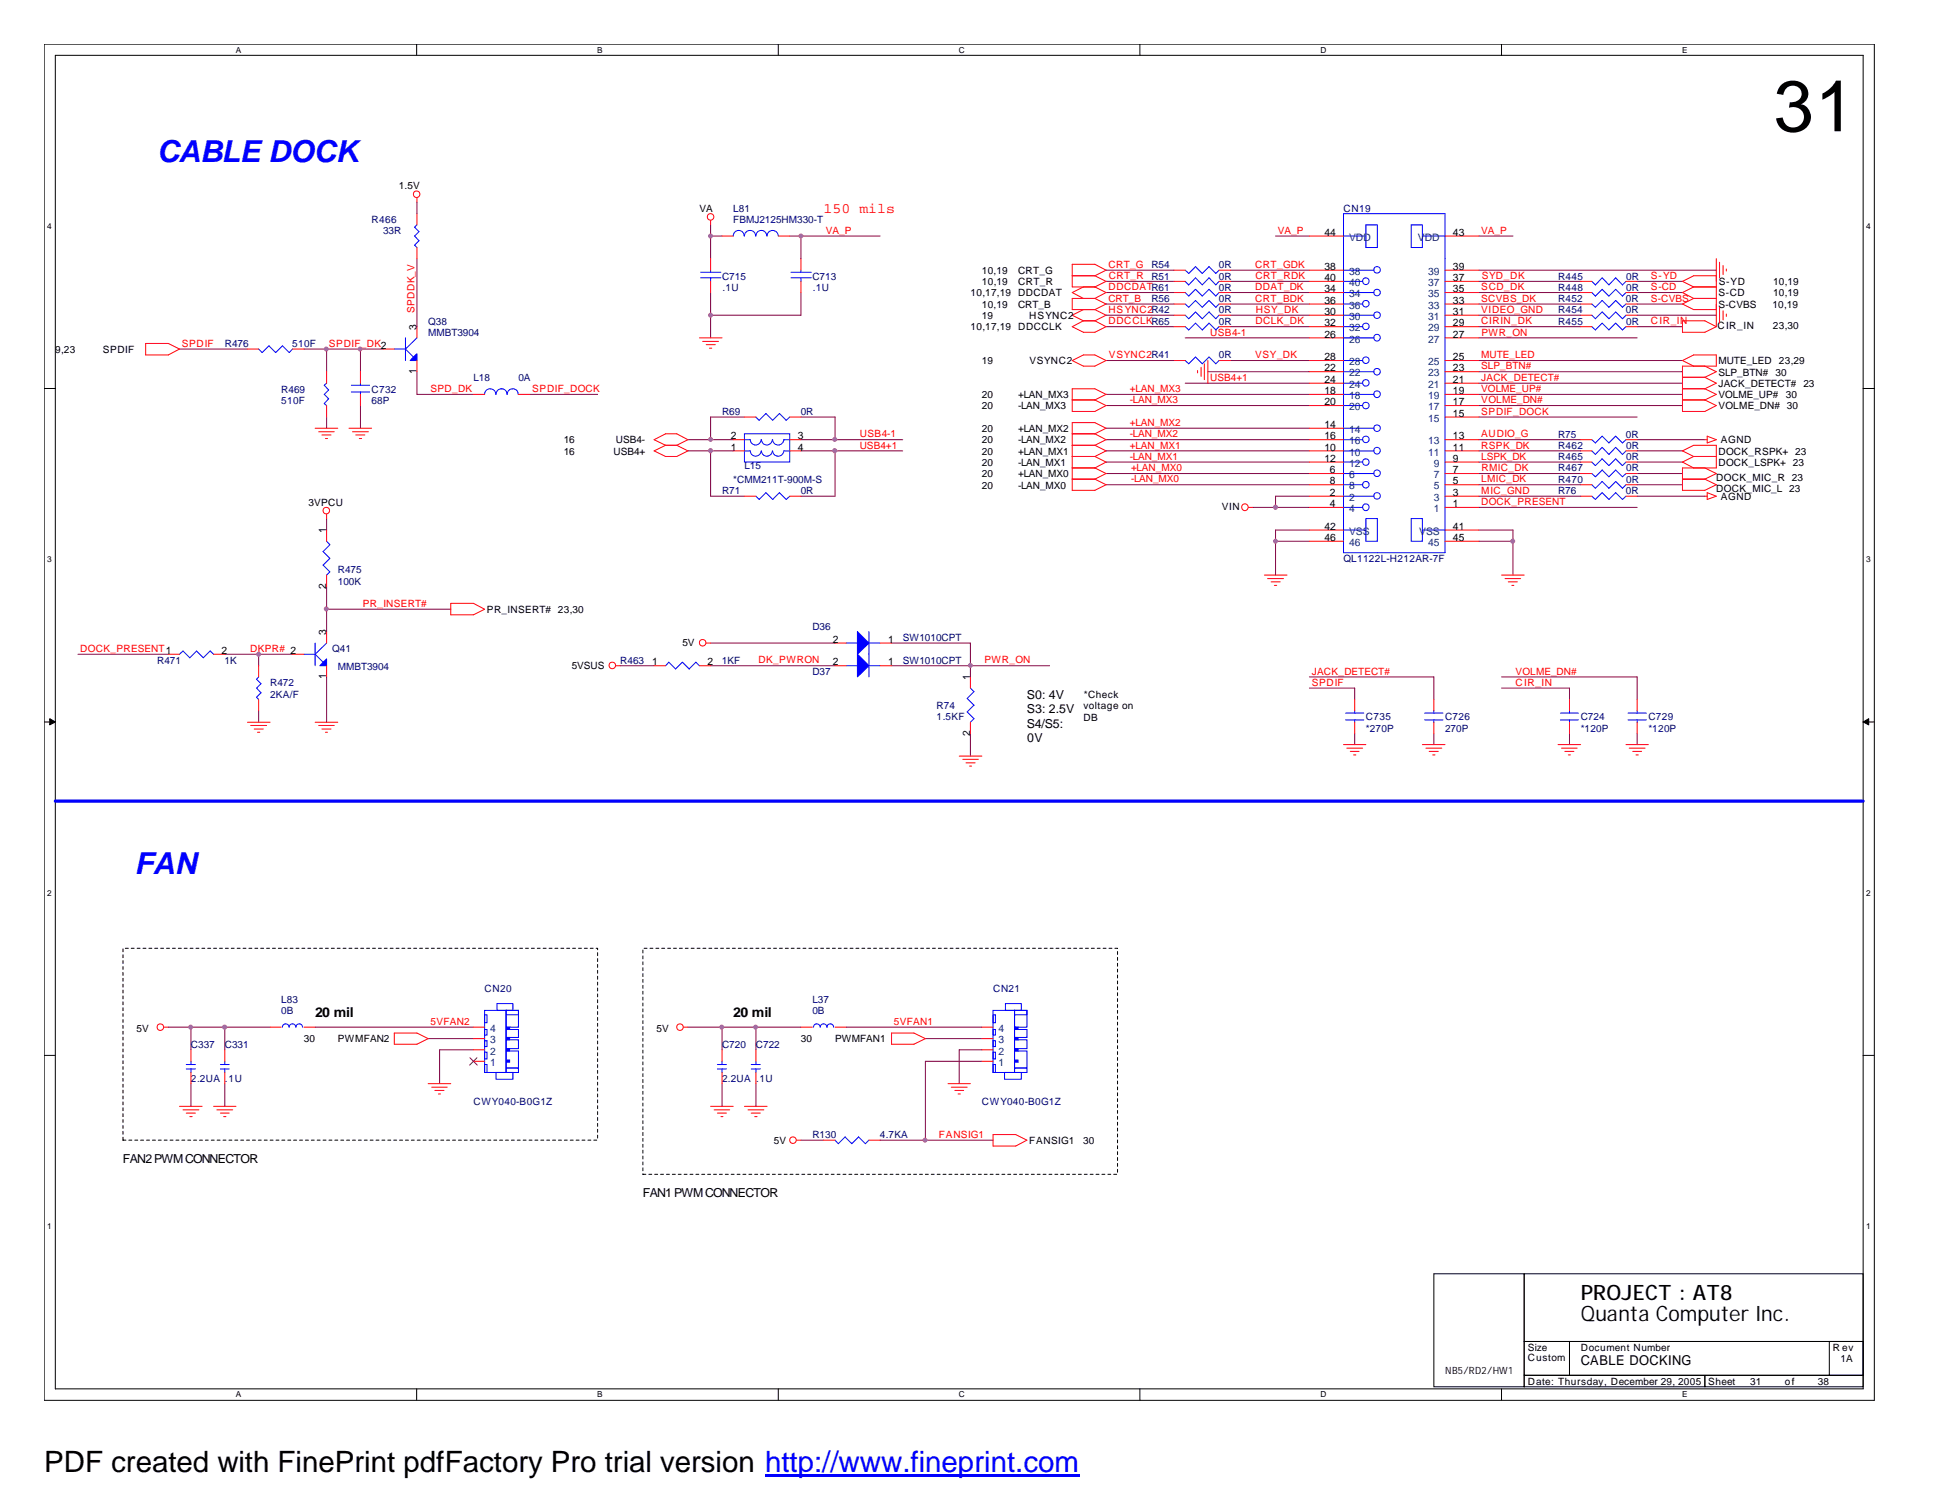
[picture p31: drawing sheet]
<svg xmlns="http://www.w3.org/2000/svg" width="279mm" height="216mm" viewBox="0 0 279 216" stroke-linecap="round" stroke-linejoin="round" font-family="sans-serif">
<defs><g id="words">
<text font-size="10.4" x="255.2" y="18.9">31</text>
<g font-size="4.4" fill="#00f">
<text x="22.6" y="23.3">CABLE DOCK</text>
<text x="19.3" y="125.7">FAN</text>
</g>
<text font-size="4.2" x="6.3" y="211.7">PDF created with FinePrint pdfFactory Pro trial version http://www.fineprint.com</text>
<g font-size="3">
<text x="227.4" y="189.9">Quanta Computer Inc.</text>
<text x="227.4" y="187">PROJECT : AT8</text>
</g>
<text font-size="2.1" fill="#f00" x="118.5" y="30.7">150 mils</text>
<g font-size="1.9">
<text x="45.3" y="146.3">20 mil</text>
<text x="105.5" y="146.3">20 mil</text>
<text x="227.4" y="196.3">CABLE DOCKING</text>
</g>
<g font-size="1.8">
<text x="147.7" y="100.6">S0: 4V</text>
<text x="147.7" y="102.6">S3: 2.5V</text>
<text x="147.7" y="104.6">S4/S5:</text>
<text x="147.8" y="106.7">0V</text>
<text x="17.7" y="167.3">FAN2 PWM CONNECTOR</text>
<text x="92.5" y="172.1">FAN1 PWM CONNECTOR</text>
</g>
<g font-size="1.5">
<text x="190.5" y="33.9">44</text>
<text x="209" y="33.9">43</text>
<text x="190.5" y="38.8">38</text>
<text x="190.5" y="40.4">40</text>
<text x="209" y="40.4">37</text>
<text x="209" y="38.8">39</text>
<text x="59.9" y="47.5" transform="rotate(-90 59.9 47.5)">3</text>
<text x="190.5" y="45.3">30</text>
<text x="190.5" y="46.9">32</text>
<text x="190.5" y="42">34</text>
<text x="190.5" y="43.7">36</text>
<text x="209" y="46.9">29</text>
<text x="209" y="45.3">31</text>
<text x="209" y="43.7">33</text>
<text x="209" y="42">35</text>
<text x="59.9" y="53.8" transform="rotate(-90 59.9 53.8)">1</text>
<text x="190.5" y="53.4">22</text>
<text x="190.5" y="48.6">26</text>
<text x="190.5" y="51.8">28</text>
<text x="209" y="53.4">23</text>
<text x="209" y="51.8">25</text>
<text x="209" y="48.6">27</text>
<text x="190.5" y="56.7">18</text>
<text x="190.5" y="58.3">20</text>
<text x="190.5" y="55.1">24</text>
<text x="209" y="59.9">15</text>
<text x="209" y="58.3">17</text>
<text x="209" y="56.7">19</text>
<text x="209" y="55.1">21</text>
<text x="105.2" y="63.2">2</text>
<text x="105.2" y="64.8">1</text>
<text x="114.8" y="64.8">4</text>
<text x="114.8" y="63.2">3</text>
<text x="190.5" y="64.8">10</text>
<text x="190.5" y="61.6">14</text>
<text x="190.5" y="63.2">16</text>
<text x="209" y="64.8">11</text>
<text x="209" y="63.2">13</text>
<text x="190.5" y="66.4">12</text>
<text x="191.3" y="71.3">2</text>
<text x="191.3" y="68.1">6</text>
<text x="191.3" y="69.7">8</text>
<text x="209" y="71.3">3</text>
<text x="209" y="69.7">5</text>
<text x="209" y="68.1">7</text>
<text x="209" y="66.4">9</text>
<text x="46.9" y="76.7" transform="rotate(-90 46.9 76.7)">1</text>
<text x="190.5" y="76.2">42</text>
<text x="190.5" y="77.8">46</text>
<text x="191.3" y="72.9">4</text>
<text x="209" y="72.9">1</text>
<text x="209" y="76.2">41</text>
<text x="209" y="77.8">45</text>
<text x="46.9" y="84.7" transform="rotate(-90 46.9 84.7)">2</text>
<text x="31.9" y="94.1">2</text>
<text x="46.9" y="91.4" transform="rotate(-90 46.9 91.4)">3</text>
<text x="93.8" y="95.7">1</text>
<text x="101.8" y="95.7">2</text>
<text x="119.8" y="95.7">2</text>
<text x="119.8" y="92.5">2</text>
<text x="127.8" y="95.7">1</text>
<text x="127.8" y="92.5">1</text>
<text x="46.9" y="97.7" transform="rotate(-90 46.9 97.7)">1</text>
<text x="139.6" y="97.8" transform="rotate(-90 139.6 97.8)">1</text>
<text x="139.6" y="105.8" transform="rotate(-90 139.6 105.8)">2</text>
</g>
<g font-size="1.5" fill="#004080">
<text x="194.1" y="34.6">VDD</text>
<text x="204" y="34.6">VDD</text>
<text x="194.1" y="39.5">38</text>
<text x="194.1" y="41.1">40</text>
<text x="205.5" y="41.1">37</text>
<text x="205.5" y="39.5">39</text>
<text x="194.1" y="46">30</text>
<text x="194.1" y="47.7">32</text>
<text x="194.1" y="42.8">34</text>
<text x="194.1" y="44.4">36</text>
<text x="205.5" y="47.7">29</text>
<text x="205.5" y="46">31</text>
<text x="205.5" y="44.4">33</text>
<text x="205.5" y="42.8">35</text>
<text x="194.1" y="49.3">26</text>
<text x="194.1" y="52.5">28</text>
<text x="205.5" y="52.5">25</text>
<text x="205.5" y="49.3">27</text>
<text x="194.1" y="57.4">18</text>
<text x="194.1" y="59">20</text>
<text x="194.1" y="54.1">22</text>
<text x="194.1" y="55.8">24</text>
<text x="205.5" y="59">17</text>
<text x="205.5" y="57.4">19</text>
<text x="205.5" y="55.8">21</text>
<text x="205.5" y="54.1">23</text>
<text x="194.1" y="65.5">10</text>
<text x="194.1" y="62.3">14</text>
<text x="194.1" y="63.9">16</text>
<text x="205.5" y="65.5">11</text>
<text x="205.5" y="63.9">13</text>
<text x="205.5" y="60.7">15</text>
<text x="194.1" y="68.8">6</text>
<text x="194.1" y="70.4">8</text>
<text x="194.1" y="67.1">12</text>
<text x="206.3" y="70.4">5</text>
<text x="206.3" y="68.8">7</text>
<text x="206.3" y="67.1">9</text>
<text x="194.1" y="72.1">2</text>
<text x="194.1" y="73.7">4</text>
<text x="194.1" y="76.9">VSS</text>
<text x="204.2" y="76.9">VSS</text>
<text x="206.3" y="73.7">1</text>
<text x="206.3" y="72.1">3</text>
<text x="194.1" y="78.5">46</text>
<text x="205.5" y="78.5">45</text>
<text x="70.5" y="148.4">4</text>
<text x="143.7" y="148.4">4</text>
<text x="70.5" y="153.3">1</text>
<text x="70.5" y="151.7">2</text>
<text x="70.5" y="150.1">3</text>
<text x="143.7" y="153.3">1</text>
<text x="143.7" y="151.7">2</text>
<text x="143.7" y="150.1">3</text>
</g>
<g font-size="1.4">
<text x="57.4" y="27.2">1.5V</text>
<text x="100.6" y="30.4">VA</text>
<text x="141.3" y="39.4">10,19</text>
<text x="141.3" y="41">10,19</text>
<text x="146.5" y="39.4">CRT_G</text>
<text x="146.5" y="41">CRT_R</text>
<text x="247.3" y="41">S-YD</text>
<text x="255.1" y="41">10,19</text>
<text x="139.6" y="47.5">10,17,19 DDCCLK</text>
<text x="139.6" y="42.6">10,17,19 DDCDAT</text>
<text x="141.3" y="45.9">19</text>
<text x="141.3" y="44.3">10,19</text>
<text x="146.5" y="44.3">CRT_B</text>
<text x="148.1" y="45.9">HSYNC2</text>
<text x="247.1" y="47.4">CIR_IN</text>
<text x="247.2" y="44.3">S-CVBS</text>
<text x="247.2" y="42.6">S-CD</text>
<text x="255" y="44.3">10,19</text>
<text x="255.1" y="47.4">23,30</text>
<text x="255.1" y="42.6">10,19</text>
<text x="8" y="50.8">9,23</text>
<text x="14.8" y="50.8">SPDIF</text>
<text x="141.3" y="52.4">19</text>
<text x="148.1" y="52.4">VSYNC2</text>
<text x="247.2" y="52.4">MUTE_LED</text>
<text x="255.9" y="52.4">23,29</text>
<text x="141.3" y="57.3">20</text>
<text x="141.3" y="58.9">20</text>
<text x="146.5" y="57.3">+LAN_MX3</text>
<text x="146.5" y="58.9">-LAN_MX3</text>
<text x="247.2" y="55.6">JACK_DETECT# 23</text>
<text x="247.2" y="58.9">VOLME_DN# 30</text>
<text x="247.2" y="54">SLP_BTN#</text>
<text x="247.2" y="57.3">VOLME_UP#</text>
<text x="255.4" y="54">30</text>
<text x="256.9" y="57.3">30</text>
<text x="81.1" y="63.8">16</text>
<text x="81.1" y="65.4">16</text>
<text x="88.3" y="65.4">USB4+</text>
<text x="88.6" y="63.8">USB4-</text>
<text x="141.3" y="63.8">20</text>
<text x="141.3" y="65.4">20</text>
<text x="141.3" y="62.1">20</text>
<text x="146.5" y="63.8">-LAN_MX2</text>
<text x="146.5" y="65.4">+LAN_MX1</text>
<text x="146.5" y="62.1">+LAN_MX2</text>
<text x="247.2" y="65.4">DOCK_RSPK+ 23</text>
<text x="247.6" y="63.8">AGND</text>
<text x="141.3" y="68.7">20</text>
<text x="141.3" y="70.3">20</text>
<text x="141.3" y="67">20</text>
<text x="146.5" y="68.7">+LAN_MX0</text>
<text x="146.5" y="70.3">-LAN_MX0</text>
<text x="146.5" y="67">-LAN_MX1</text>
<text x="246.9" y="70.8">DOCK_MIC_L 23</text>
<text x="246.9" y="69.1">DOCK_MIC_R 23</text>
<text x="247.2" y="67">DOCK_LSPK+ 23</text>
<text x="247.6" y="71.9">AGND</text>
<text x="44.4" y="72.7">3VPCU</text>
<text x="175.8" y="73.4">VIN</text>
<text x="70.1" y="88.1">PR_INSERT# 23,30</text>
<text x="98.2" y="92.9">5V</text>
<text x="82.3" y="96.3">5VSUS</text>
<text x="155.9" y="100.3">*Check</text>
<text x="155.9" y="102">voltage on</text>
<text x="155.9" y="103.7">DB</text>
<text x="19.6" y="148.5">5V</text>
<text x="43.7" y="149.9">30</text>
<text x="48.6" y="149.9">PWMFAN2</text>
<text x="94.4" y="148.5">5V</text>
<text x="115.2" y="149.9">30</text>
<text x="120.1" y="149.9">PWMFAN1</text>
<text x="111.3" y="164.5">5V</text>
<text x="148.1" y="164.5">FANSIG1</text>
<text x="155.9" y="164.5">30</text>
<text x="207.9" y="197.6">NB5/RD2/HW1</text>
<text x="219.8" y="194.3">Size</text>
<text x="219.8" y="195.7">Custom</text>
<text x="227.4" y="194.3">Document Number</text>
<text x="263.7" y="194.3">R ev</text>
<text x="264.8" y="195.9">1A</text>
<text x="219.8" y="199.2">Date: Thursday, December 29, 2005 Sheet</text>
<text x="251.8" y="199.2">31</text>
<text x="256.8" y="199.2">of</text>
<text x="261.5" y="199.2">38</text>
</g>
<g font-size="1.4" fill="#000080">
<text x="53.5" y="32.1">R466</text>
<text x="55.1" y="33.7">33R</text>
<text x="105.5" y="30.4">L81</text>
<text x="105.5" y="32.1">FBMJ2125HM330-T</text>
<text x="193.3" y="30.4">CN19</text>
<text x="103.9" y="40.2">C715</text>
<text x="103.9" y="41.8">.1U</text>
<text x="116.9" y="40.2">C713</text>
<text x="116.9" y="41.8">.1U</text>
<text x="165.7" y="38.6">R54</text>
<text x="165.7" y="40.2">R51</text>
<text x="175.4" y="38.6">0R</text>
<text x="175.4" y="41.8">0R</text>
<text x="175.4" y="40.2">0R</text>
<text x="224.2" y="40.2">R445</text>
<text x="224.2" y="41.8">R448</text>
<text x="234" y="40.2">0R</text>
<text x="234" y="41.8">0R</text>
<text x="61.6" y="46.7">Q38</text>
<text x="165.7" y="43.4">R56</text>
<text x="175.4" y="45.1">0R</text>
<text x="175.4" y="46.7">0R</text>
<text x="175.4" y="43.4">0R</text>
<text x="224.2" y="45.1">R454</text>
<text x="224.2" y="46.7">R455</text>
<text x="224.2" y="43.4">R452</text>
<text x="233.9" y="45.1">0R</text>
<text x="233.9" y="43.4">0R</text>
<text x="234" y="46.7">0R</text>
<text x="32.3" y="50">R476</text>
<text x="42.1" y="50">510F</text>
<text x="61.6" y="48.3">MMBT3904</text>
<text x="175.4" y="51.6">0R</text>
<text x="40.5" y="56.5">R469</text>
<text x="40.5" y="58.1">510F</text>
<text x="53.5" y="56.5">C732</text>
<text x="53.5" y="58.1">68P</text>
<text x="68.1" y="54.8">L18</text>
<text x="74.6" y="54.8">0A</text>
<text x="103.9" y="59.7">R69</text>
<text x="115.2" y="59.7">0R</text>
<text x="224.2" y="64.6">R462</text>
<text x="224.2" y="62.9">R75</text>
<text x="233.9" y="62.9">0R</text>
<text x="234" y="64.6">0R</text>
<text x="103.9" y="71.1">R71</text>
<text x="105.5" y="69.5">*CMM211T-900M-S</text>
<text x="107.1" y="67.5">L15</text>
<text x="115.2" y="71.1">0R</text>
<text x="224.2" y="66.2">R465</text>
<text x="224.2" y="67.8">R467</text>
<text x="224.2" y="69.5">R470</text>
<text x="224.2" y="71.1">R76</text>
<text x="233.9" y="71.1">0R</text>
<text x="234" y="66.2">0R</text>
<text x="234" y="67.8">0R</text>
<text x="234" y="69.5">0R</text>
<text x="48.6" y="82.5">R475</text>
<text x="193.3" y="80.9">QL1122L-H212AR-7F</text>
<text x="48.6" y="84.1">100K</text>
<text x="22.6" y="95.5">R471</text>
<text x="32.3" y="95.5">1K</text>
<text x="47.8" y="93.9">Q41</text>
<text x="89.2" y="95.5">R463</text>
<text x="103.9" y="95.5">1KF</text>
<text x="116.9" y="90.6">D36</text>
<text x="129.9" y="95.5">SW1010CPT</text>
<text x="129.9" y="92.2">SW1010CPT</text>
<text x="38.9" y="98.7">R472</text>
<text x="38.9" y="100.3">2KA/F</text>
<text x="48.6" y="96.4">MMBT3904</text>
<text x="116.9" y="97.1">D37</text>
<text x="134.7" y="102">R74</text>
<text x="134.7" y="103.6">1.5KF</text>
<text x="196.5" y="103.6">C735</text>
<text x="196.5" y="105.2">*270P</text>
<text x="207.9" y="103.6">C726</text>
<text x="207.9" y="105.2">270P</text>
<text x="227.4" y="103.6">C724</text>
<text x="227.4" y="105.2">*120P</text>
<text x="237.2" y="103.6">C729</text>
<text x="237.2" y="105.2">*120P</text>
<text x="69.7" y="142.6">CN20</text>
<text x="142.9" y="142.6">CN21</text>
<text x="40.5" y="144.2">L83</text>
<text x="40.5" y="145.9">0B</text>
<text x="116.9" y="144.2">L37</text>
<text x="116.9" y="145.9">0B</text>
<text x="27.5" y="150.7">C337</text>
<text x="27.5" y="155.6">2.2UA .1U</text>
<text x="32.3" y="150.7">C331</text>
<text x="103.9" y="150.7">C720</text>
<text x="103.9" y="155.6">2.2UA .1U</text>
<text x="108.8" y="150.7">C722</text>
<text x="68.1" y="158.9">CWY040-B0G1Z</text>
<text x="141.3" y="158.9">CWY040-B0G1Z</text>
<text x="116.9" y="163.7">R130</text>
<text x="126.6" y="163.7">4.7KA</text>
</g>
<g font-size="1.4" fill="#f00">
<text x="118.8" y="33.6">VA_P</text>
<text x="183.9" y="33.6">VA_P</text>
<text x="213.1" y="33.6">VA_P</text>
<text x="159.5" y="41.7">DDCDATR61</text>
<text x="159.5" y="38.5">CRT_G</text>
<text x="159.5" y="40.1">CRT_R</text>
<text x="180.6" y="41.7">DDAT_DK</text>
<text x="180.6" y="38.5">CRT_GDK</text>
<text x="180.6" y="40.1">CRT_RDK</text>
<text x="213.1" y="41.7">SCD_DK</text>
<text x="213.2" y="40.1">SYD_DK</text>
<text x="237.5" y="40.1">S-YD</text>
<text x="237.5" y="41.7">S-CD</text>
<text x="59.6" y="45" transform="rotate(-90 59.6 45)">SPDDK_V</text>
<text x="159.5" y="45">HSYNC2R42</text>
<text x="159.5" y="43.4">CRT_B</text>
<text x="159.5" y="46.7">DDCCLKR65</text>
<text x="180.6" y="43.4">CRT_BDK</text>
<text x="180.6" y="46.7">DCLK_DK</text>
<text x="180.7" y="45">HSY_DK</text>
<text x="213.1" y="43.4">SCVBS_DK</text>
<text x="213.1" y="45">VIDEO_GND</text>
<text x="213.1" y="46.7">CIRIN_DK</text>
<text x="237.5" y="43.4">S-CVBS</text>
<text x="237.5" y="46.7">CIR_IN</text>
<text x="26.2" y="49.9">SPDIF</text>
<text x="47.3" y="49.9">SPDIF_DK2</text>
<text x="159.6" y="51.5">VSYNC2R41</text>
<text x="174.1" y="48.3">USB4-1</text>
<text x="180.6" y="51.5">VSY_DK</text>
<text x="213.1" y="51.5">MUTE_LED</text>
<text x="213.1" y="53.1">SLP_BTN#</text>
<text x="213.1" y="48.3">PWR_ON</text>
<text x="61.9" y="56.4">SPD_DK</text>
<text x="76.6" y="56.4">SPDIF_DOCK</text>
<text x="162.6" y="56.4">+LAN_MX3</text>
<text x="162.6" y="58">-LAN_MX3</text>
<text x="174.1" y="54.8">USB4+1</text>
<text x="213.1" y="58">VOLME_DN#</text>
<text x="213.1" y="54.8">JACK_DETECT#</text>
<text x="213.1" y="59.6">SPDIF_DOCK</text>
<text x="213.1" y="56.4">VOLME_UP#</text>
<text x="123.7" y="62.9">USB4-1</text>
<text x="123.7" y="64.5">USB4+1</text>
<text x="162.6" y="64.5">+LAN_MX1</text>
<text x="162.6" y="62.9">-LAN_MX2</text>
<text x="162.6" y="61.3">+LAN_MX2</text>
<text x="213.1" y="64.5">RSPK_DK</text>
<text x="213.1" y="62.9">AUDIO_G</text>
<text x="162.6" y="66.1">-LAN_MX1</text>
<text x="162.7" y="67.8">+LAN_MX0</text>
<text x="162.7" y="69.4">-LAN_MX0</text>
<text x="213.1" y="69.4">LMIC_DK</text>
<text x="213.1" y="66.1">LSPK_DK</text>
<text x="213.1" y="71">MIC_GND</text>
<text x="213.1" y="67.8">RMIC_DK</text>
<text x="213.1" y="72.6">DOCK_PRESENT</text>
<text x="52.2" y="87.3">PR_INSERT#</text>
<text x="11.6" y="93.8">DOCK_PRESENT1</text>
<text x="36" y="93.8">DKPR# 2</text>
<text x="109.1" y="95.4">DK_PWRON</text>
<text x="141.6" y="95.4">PWR_ON</text>
<text x="188.7" y="97">JACK_DETECT#</text>
<text x="188.7" y="98.6">SPDIF</text>
<text x="218" y="97">VOLME_DN#</text>
<text x="218" y="98.6">CIR_IN</text>
<text x="61.9" y="147.4">5VFAN2</text>
<text x="128.6" y="147.4">5VFAN1</text>
<text x="135.1" y="163.7">FANSIG1</text>
</g>
<g font-size="1.2">
<text x="34" y="7.6">A</text>
<text x="85.9" y="7.6">B</text>
<text x="138" y="7.6">C</text>
<text x="190" y="7.6">D</text>
<text x="242" y="7.6">E</text>
<text x="6.8" y="33">4</text>
<text x="268.5" y="33">4</text>
<text x="6.8" y="80.9">3</text>
<text x="268.5" y="80.9">3</text>
<text x="6.8" y="128.9">2</text>
<text x="268.5" y="128.9">2</text>
<text x="6.8" y="176.8">1</text>
<text x="268.5" y="176.8">1</text>
<text x="34" y="201">A</text>
<text x="85.9" y="201">B</text>
<text x="138" y="201">C</text>
<text x="190" y="201">D</text>
<text x="242" y="201">E</text>
</g>
</g></defs>
<g fill="none" stroke="#000" stroke-width=".14">
<path d="M6.3 6.3h263.4v195.1h-263.4zM8 8h260.1v191.8h-260.1zM59.9 6.3v1.7M112 6.3v1.7M164 6.3v1.7M216 6.3v1.7M6.3 55.9h1.7M268.1 55.9h1.6M6.3 103.8h1.7M268.1 103.8h1.6M6.3 151.8h1.7M268.1 151.8h1.6"/>
<path d="M59.9 199.8v1.6M112 199.8v1.6M164 199.8v1.6M206.3 183.2h13v16.3h-13zM216 199.8v1.6M219.3 183.2h48.8v9.8h-48.8zM219.3 193h6.5v4.8h-6.5zM219.3 197.8h26v1.7h-26zM225.8 193h42.3v4.8h-42.3zM245.3 197.8h22.8v1.7h-22.8zM263.2 193h4.9v4.8h-4.9z"/>
</g>
<g fill="#000" stroke="#000" stroke-width=".14">
<path d="M7.2 103.4l.8 .4-.8 .5z" fill-rule="evenodd"/>
<path d="M268.1 103.8l.8-.4v.9z" fill-rule="evenodd"/>
</g>
<g fill="none" stroke="#800040" stroke-width=".14">
<path d="M60 29.1v1.6M60 37.2v9.8M102.2 34h1.7M102.2 32.3v4.9M113.6 34h13M115.2 34v3.2M159.1 38.9h9.8M177 38.9h11.4M183.5 34h4.9M212.8 34h4.9M212.8 38.9h34.1M25.8 50.2h9.8"/>
<path d="M43.7 50.2h11.4M47 50.2v3.3M47 60v1.6M51.9 50.2v3.3M51.9 58.3v3.3M60 53.5v3.2h8.1M76.2 56.7h9.8M102.2 42.1v6.5M107.1 60h-4.9v3.2M115.2 60h4.9v3.2M115.2 42.1v3.2h-13M159.1 56.7h29.3"/>
<path d="M159.1 45.3h9.8M159.1 43.7h9.8M159.1 40.5h9.8M159.1 42.1h9.8M159.1 51.9h9.8M159.1 58.3h29.3M159.1 47h9.8M170.5 55.1h17.9M170.5 48.6h17.9M173.8 53.5h14.6M177 45.3h11.4M177 43.7h11.4"/>
<path d="M177 40.5h11.4M177 42.1h11.4M177 51.9h11.4M177 47h11.4M212.8 60h22.7M212.8 56.7h29.3M212.8 45.3h14.6M212.8 43.7h14.6M212.8 40.5h14.6M212.8 42.1h14.6M212.8 51.9h29.3M212.8 58.3h29.3"/>
<path d="M212.8 55.1h29.3M212.8 53.5h29.3M212.8 47h14.6M212.8 48.6h22.7M235.5 45.3h11.4M235.5 43.7h6.6M235.5 40.5h6.6M235.5 42.1h6.6M235.5 47h6.6M47 74.6v1.6M99 63.2h6.5M99 64.9h6.5"/>
<path d="M102.2 64.9v6.5h4.9M115.2 63.2h14.7M115.2 64.9h14.7M120.1 64.9v6.5h-4.9M159.1 63.2h29.3M159.1 64.9h29.3M159.1 68.1h29.3M159.1 66.5h29.3M159.1 69.7h29.3M159.1 61.6h29.3M180.3 73h8.1M183.5 77.9h4.9"/>
<path d="M188.4 71.4h-4.9v1.6M188.4 76.2h-4.9v6.5M212.8 71.4h14.6M212.8 63.2h14.6M212.8 64.9h14.6M212.8 76.2h4.9v6.5M212.8 68.1h14.6M212.8 66.5h14.6M212.8 69.7h14.6M212.8 73h22.7M212.8 77.9h4.9M235.5 71.4h9.8"/>
<path d="M235.5 63.2h9.8M235.5 64.9h6.6M235.5 68.1h6.6M235.5 66.5h6.6M235.5 69.7h6.6M11.2 94.1h13M32.3 94.1h9.8M37.2 94.1v1.7M47 84.4v6.4M47 97.4v6.5M47 87.6h17.9M89.2 95.8h4.9"/>
<path d="M102.2 95.8h17.9M102.2 92.5h17.9M128.3 95.8h22.7M128.3 92.5h11.3v4.9M188.4 97.4h17.9v3.2M188.4 99h6.5v1.6M216 97.4h19.5v3.2M216 99h9.8v1.6M37.2 102.2v1.7M139.6 105.5v3.3M194.9 105.5v1.6M206.3 105.5v1.6"/>
<path d="M225.8 105.5v1.6M235.5 105.5v1.6M24.2 147.7h14.7M27.5 147.7v3.3M27.5 155.9v3.2M32.3 147.7v3.3M32.3 155.9v3.2M45.3 147.7h22.8M61.6 149.4h6.5M68.1 151h-4.9v4.9M99 147.7h16.2M103.9 147.7v3.3"/>
<path d="M103.9 155.9v3.2M108.8 147.7v3.3M108.8 155.9v3.2M121.8 147.7h19.5M133.1 149.4h8.2M141.3 151h-3.3v4.9M141.3 152.7h-8.2v11.3M115.2 164h3.3M126.6 164h16.3"/>
</g>
<g fill="none" stroke="#f00" stroke-width=".14">
<path d="M60 28.4v.7M60 30.7v1.6M60 35.6v1.6M102.2 31.7v.6M102.2 37.2v1.7M103.9 34h1.6M112 34h1.6M115.2 37.2v1.7M154.3 39.7h3.2M157.5 39.7l1.6-.8-1.6-.9h-3.2v3.3h3.2M157.5 39.7l1.6 .8-1.6 .8M168.9 38.9h1.6"/>
<path d="M175.4 38.9h1.6M188.4 38.9h4.9M188.4 34h4.9M207.9 38.9h4.9M207.9 34h4.9M246.9 37.2v9.8M246.9 39.7h-3.2l-1.6 .8 1.6 .8M247.4 37.7v2.3M247.9 38.2v1.3M248.4 38.7v.3M21 49.4h3.2l1.6 .8-1.6 .9h-3.2zM35.6 50.2h1.6"/>
<path d="M42.1 50.2h1.6M47 53.5v1.6M47 58.3v1.7M51.9 53.5v1.6M51.9 56.7v1.6M55.1 50.2h1.6M60 47v1.6M60 51.9v1.6M68.1 56.7h1.6M74.6 56.7h1.6M100.6 48.6h3.3M101.1 49.1h2.3"/>
<path d="M101.6 49.6h1.3M102.1 50.1h.3M102.2 40.5v1.6M107.1 60h1.7M113.6 60h1.6M115.2 40.5v1.6M154.3 51.9l1.6-.8h1.6l1.6 .8-1.6 .8h-1.6zM154.3 55.9h3.2l1.6 .8-1.6 .8 1.6 .8-1.6 .9h-3.2zM154.3 57.5h3.2M155.9 46.1h1.6M155.9 46.1l-1.6 .9 1.6 .8h1.6l1.6-.8-1.6-.9M155.9 44.5l-1.6 .8 1.6 .8"/>
<path d="M155.9 41.3l-1.6 .8 1.6 .8M157.5 42.9h-3.2v1.6h3.2M157.5 44.5l1.6 .8-1.6 .8M157.5 42.9l1.6 .8-1.6 .8M157.5 41.3l1.6 .8-1.6 .8M168.9 45.3h1.6M168.9 47h1.6M168.9 42.1h1.6M168.9 51.9h1.6M168.9 43.7h1.6M168.9 40.5h1.6M172.3 53.3v.3"/>
<path d="M172.8 52.8v1.3M173.3 52.3v2.3M173.8 51.9v3.2M175.4 45.3h1.6M175.4 47h1.6M175.4 42.1h1.6M175.4 51.9h1.6M175.4 43.7h1.6M175.4 40.5h1.6M188.4 48.6h4.9M188.4 45.3h4.9M188.4 47h4.9"/>
<path d="M188.4 42.1h4.9M188.4 56.7h4.9M188.4 51.9h4.9M188.4 43.7h4.9M188.4 40.5h4.9M188.4 58.3h4.9M188.4 55.1h4.9M188.4 53.5h4.9M207.9 48.6h4.9M207.9 45.3h4.9M207.9 47h4.9M207.9 42.1h4.9"/>
<path d="M207.9 56.7h4.9M207.9 51.9h4.9M207.9 43.7h4.9M207.9 60h4.9M207.9 40.5h4.9M207.9 58.3h4.9M207.9 55.1h4.9M207.9 53.5h4.9M227.4 45.3h1.6M227.4 47h1.6M227.4 42.1h1.6M227.4 43.7h1.6"/>
<path d="M227.4 40.5h1.6M233.9 45.3h1.6M233.9 47h1.6M233.9 42.1h1.6M233.9 43.7h1.6M233.9 40.5h1.6M242.1 46.1h3.2l1.6 .9-1.6 .8h-3.2zM242.1 57.5h3.2M242.1 55.9h3.2M242.1 54.3h3.2M243.7 52.7l-1.6-.8 1.6-.8h3.2v1.6h-4.8v6.5h3.2l1.6-.9-1.6-.8M243.7 42.9h3.2"/>
<path d="M243.7 42.9l-1.6 .8 1.6 .8h3.2M243.7 41.3h3.2M243.7 41.3l-1.6 .8 1.6 .8M245.3 54.3l1.6 .8-1.6 .8M245.3 52.7l1.6 .8-1.6 .8M245.3 55.9l1.6 .8-1.6 .8M247.4 44.2v2.3M247.9 44.7v1.3M248.4 45.2v.3M45.3 61.6h3.3M45.8 62.1h2.3M46.3 62.6h1.3"/>
<path d="M46.8 63.1h.3M47 74v.6M47 76.2v1.7M50.2 61.6h3.3M50.7 62.1h2.3M51.2 62.6h1.3M51.7 63.1h.3M95.8 64.1l-1.7-.9 1.7-.8h1.6l1.6 .8-1.6 .9M95.8 64.1h1.6M95.8 64.1l-1.7 .8 1.7 .8h1.6l1.6-.8-1.6-.8M105.5 63.2h1.6M105.5 64.9h1.6"/>
<path d="M107.1 71.4h1.7M113.6 71.4h1.6M113.6 63.2h1.6M113.6 64.9h1.6M154.3 64.1h3.2M154.3 62.4h3.2M154.3 65.7h3.2M154.3 67.3h3.2M154.3 68.9h3.2M157.5 62.4l1.6 .8-1.6 .9M157.5 62.4l1.6-.8-1.6-.8h-3.2v9.7h3.2l1.6-.8-1.6-.8M157.5 67.3l1.6 .8-1.6 .8"/>
<path d="M157.5 64.1l1.6 .8-1.6 .8M157.5 65.7l1.6 .8-1.6 .8M179.6 73h.7M188.4 61.6h4.9M188.4 71.4h4.9M188.4 63.2h4.9M188.4 73h4.9M188.4 64.9h4.9M188.4 66.5h4.9M188.4 68.1h4.9M188.4 69.7h4.9M188.4 76.2h4.9"/>
<path d="M188.4 77.9h4.9M207.9 71.4h4.9M207.9 63.2h4.9M207.9 73h4.9M207.9 64.9h4.9M207.9 66.5h4.9M207.9 68.1h4.9M207.9 69.7h4.9M207.9 76.2h4.9M207.9 77.9h4.9M227.4 71.4h1.6M227.4 63.2h1.6"/>
<path d="M227.4 64.9h1.6M227.4 66.5h1.6M227.4 68.1h1.6M227.4 69.7h1.6M233.9 71.4h1.6M233.9 63.2h1.6M233.9 64.9h1.6M233.9 66.5h1.6M233.9 68.1h1.6M233.9 69.7h1.6M242.1 68.9h3.2M243.7 65.7l-1.6-.8 1.6-.8h3.2v3.2h-4.8v3.2h3.2l1.6-.8-1.6-.8"/>
<path d="M243.7 65.7h3.2M243.7 65.7l-1.6 .8 1.6 .8M245.3 67.3l1.6 .8-1.6 .8M245.3 71.4h.3M245.3 63.2h.3M245.6 70.9l1.3 .5-1.3 .4zM245.6 62.7l1.3 .5-1.3 .5zM24.2 94.1h1.6M30.7 94.1h1.6M37.2 95.8v1.6M42.1 94.1h1.6M47 82.7v1.7"/>
<path d="M47 90.8v1.7M47 95.8v1.6M64.9 86.8h3.2l1.6 .8-1.6 .8h-3.2zM88.6 95.8h.6M94.1 95.8h1.7M100.6 95.8h1.6M101.6 92.5h.6M120.1 92.5h1.7M120.1 95.8h1.7M126.6 92.5h1.7M126.6 95.8h1.7M139.6 97.4v1.6"/>
<path d="M181.9 82.7h3.3M182.4 83.2h2.3M182.9 83.7h1.3M183.3 84.2h.4M216 82.7h3.3M216.5 83.2h2.3M217 83.7h1.3M217.5 84.2h.3M35.6 103.9h3.3M36.1 104.4h2.3M36.6 104.9h1.3M37 105.3h.4"/>
<path d="M37.2 100.6v1.6M45.3 103.9h3.3M45.8 104.4h2.3M46.3 104.9h1.3M46.8 105.3h.3M138 108.8h3.3M138.5 109.2h2.3M139 109.7h1.3M139.5 110.2h.3M139.6 103.9v1.6M193.3 107.1h3.2M193.8 107.6h2.2"/>
<path d="M194.3 108.1h1.2M194.7 108.6h.4M194.9 100.6v1.6M194.9 103.9v1.6M204.6 107.1h3.3M205.1 107.6h2.3M205.6 108.1h1.3M206.1 108.6h.4M206.3 100.6v1.6M206.3 103.9v1.6M224.2 107.1h3.2M224.7 107.6h2.2"/>
<path d="M225.1 108.1h1.3M225.6 108.6h.3M225.8 100.6v1.6M225.8 103.9v1.6M233.9 107.1h3.3M234.4 107.6h2.3M234.9 108.1h1.3M235.4 108.6h.3M235.5 100.6v1.6M235.5 103.9v1.6M23.6 147.7h.6M25.8 159.1h3.3"/>
<path d="M26.3 159.6h2.3M27.5 151v1.7M27.5 154.3v1.6M30.7 159.1h3.3M31.2 159.6h2.3M32.3 151v1.7M32.3 154.3v1.6M38.9 147.7h1.6M43.7 147.7h1.6M56.7 148.6h3.3l1.6 .8-1.6 .8h-3.3zM61.6 155.9h3.3M62.1 156.4h2.2"/>
<path d="M62.6 156.8h1.3M63.1 157.4h.3M68.1 147.7h1.6M68.1 152.7h1.6M68.1 151h1.6M68.1 149.4h1.6M98.3 147.7h.7M102.2 159.1h3.3M102.7 159.6h2.3M103.9 151v1.7M103.9 154.3v1.6M107.1 159.1h3.3"/>
<path d="M107.6 159.6h2.3M108.8 151v1.7M108.8 154.3v1.6M115.2 147.7h1.7M120.1 147.7h1.7M128.3 148.6h3.2l1.6 .8-1.6 .8h-3.2zM136.4 155.9h3.2M136.9 156.4h2.2M137.4 156.8h1.2M137.8 157.4h.4M141.3 147.7h1.6M141.3 152.7h1.6"/>
<path d="M141.3 151h1.6M141.3 149.4h1.6M26.8 160.1h1.3M27.3 160.6h.3M31.7 160.1h1.3M32.2 160.6h.3M103.2 160.1h1.3M103.7 160.6h.3M108.1 160.1h1.3M108.6 160.6h.3M114.6 164h.6M118.5 164h1.6"/>
<path d="M125 164h1.6M142.9 163.2h3.2l1.6 .8-1.6 .8h-3.2z"/>
<circle cx="59.9" cy="27.9" r=".47"/>
<circle cx="102.2" cy="31.2" r=".47"/>
<circle cx="46.9" cy="73.4" r=".47"/>
<circle cx="179.1" cy="73" r=".48"/>
<circle cx="88.1" cy="95.7" r=".47"/>
<circle cx="101.1" cy="92.5" r=".47"/>
<circle cx="23.1" cy="147.7" r=".47"/>
<circle cx="97.8" cy="147.7" r=".47"/>
<circle cx="114.1" cy="164" r=".47"/>
</g>
<path d="M8 115.2h260.1" fill="none" stroke="#00f" stroke-width=".47"/>
<path d="M17.7 136.4h68.3v27.6h-68.3zM92.5 136.4h68.3v32.5h-68.3z" fill="none" stroke="#000" stroke-width=".14" stroke-dasharray=".4"/>
<g fill="none" stroke="#00f" stroke-width=".14">
<path d="M60 32.3l-.4 .4 .7 .6-.7 .7 .7 .6-.7 .7 .4 .3M100.8 40h2.9M100.8 39.2h2.9M102.2 38.9v.3M102.2 40v.5M105.5 34a.78 .78 0 0 1 .8-.9 .78 .78 0 0 1 .8 .9M107.1 34a.8 .8 0 0 1 .8-.9 .8 .8 0 0 1 .8 .9M108.8 34a.78 .78 0 0 1 .7-.9 .78 .78 0 0 1 .8 .9M110.4 34a.8 .8 0 0 1 .8-.9 .8 .8 0 0 1 .8 .9M113.8 40h2.9M113.8 39.2h2.9M115.2 38.9v.3"/>
<path d="M115.2 40v.5M170.5 38.9l.5 .4 1-.9 1 .9 .9-.9 1 .9 .5-.4M193.3 30.7h14.6v48.8h-14.6zM193.3 38.9h4.4M193.3 34h3.2M196.5 32.3h1.7v3.3h-1.7zM203 32.3h1.6v3.3h-1.6zM204.6 34h3.3M37.2 50.2l.5 .5 1-1 1 1 .9-1 1 1 .5-.5M47 55.1l-.3 .3 .6 .7-.6 .6 .6 .7-.6 .6 .3 .3M50.5 56.4h2.7M50.5 55.4h2.7"/>
<path d="M51.9 55.1v.3M51.9 56.4v.3M56.7 50.2h1.6M58.3 50.2l1.2 1.2M58.3 48.6v3.3M60 48.6l-1.7 1.6M69.7 56.7a.8 .8 0 0 1 .8-.8 .8 .8 0 0 1 .8 .8M71.4 56.7a.78 .78 0 0 1 .8-.8 .78 .78 0 0 1 .7 .8M73 56.7a.78 .78 0 0 1 .8-.8 .78 .78 0 0 1 .7 .8M108.8 60l.4 .5 1-1 1 1 .9-1 1 1 .5-.5M170.5 45.3l.5 .5 1-.9 1 .9 .9-.9 1 .9 .5-.5M170.5 47l.5 .5 1-1 1 1 .9-1 1 1 .5-.5"/>
<path d="M170.5 42.1l.5 .5 1-1 1 1 .9-1 1 1 .5-.5M170.5 51.9l.5 .4 1-.9 1 .9 .9-.9 1 .9 .5-.4M170.5 43.7l.5 .5 1-1 1 1 .9-1 1 1 .5-.5M170.5 40.5l.5 .5 1-1 1 1 .9-1 1 1 .5-.5M193.3 40.5h2.7M193.3 43.7h2.7M193.3 42.1h4.4M193.3 47h2.7M193.3 45.3h4.4M193.3 48.6h4.4M193.3 53.5h4.4M193.3 51.9h2.7"/>
<path d="M193.3 56.7h4.4M193.3 55.1h2.7M193.3 58.3h2.7M229 45.3l.5 .5 1-.9 1 .9 1-.9 .9 .9 .5-.5M229 47l.5 .5 1-1 1 1 1-1 .9 1 .5-.5M229 40.5l.5 .5 1-1 1 1 1-1 .9 1 .5-.5M229 42.1l.5 .5 1-1 1 1 1-1 .9 1 .5-.5M229 43.7l.5 .5 1-1 1 1 1-1 .9 1 .5-.5M47 77.9l.5 .5-1 .9 1 1-1 1 1 1-.5 .4M107.1 62.4h6.5v4.1h-6.5zM107.1 64.9h.8a.78 .78 0 0 0 .8 .7 .78 .78 0 0 0 .8-.7M108.8 71.4l.4 .4 1-.9 1 .9 .9-.9 1 .9 .5-.4"/>
<path d="M109.5 63.2a.78 .78 0 0 1-.7 .8 .78 .78 0 0 1-.9-.8h-.8M109.6 64.9a.78 .78 0 0 0 .7 .7 .78 .78 0 0 0 .8-.7M111.1 63.2a.78 .78 0 0 1-.7 .8 .78 .78 0 0 1-.8-.8M111.2 64.9a.81 .81 0 0 0 .8 .7 .81 .81 0 0 0 .8-.7M112.8 63.2a.8 .8 0 0 1-.8 .8 .8 .8 0 0 1-.8-.8M112.8 64.9h.8M112.8 63.2h.8M193.3 64.9h4.4M193.3 63.2h2.7M193.3 76.2h3.2M193.3 61.6h4.4M193.3 66.5h2.7"/>
<path d="M193.3 69.7h2.7M193.3 68.1h4.4M193.3 73h2.7M193.3 71.4h4.4M196.5 74.6h1.7v3.3h-1.7zM203 74.6h1.6v3.3h-1.6zM204.6 76.2h3.3M229 64.9l.5 .5 1-1.1 1 1.1 1-1.1 .9 1.1 .5-.5M229 66.5l.5 .5 1-1 1 1 1-1 .9 1 .5-.5M229 68.1l.5 .5 1-1 1 1 1-1 .9 1 .5-.5M229 69.7l.5 .5 1-.9 1 .9 1-.9 .9 .9 .5-.5M229 63.2l.5 .5 1-1 1 1 1-1 .9 1 .5-.5"/>
<path d="M229 71.4l.5 .4 1-.9 1 .9 1-.9 .9 .9 .5-.4M25.8 94.1l.5-.5 1 1 1-1 1 1 .9-1 .5 .5M37.2 97.4l-.3 .3 .6 .6-.6 .7 .6 .7-.6 .6 .3 .3M43.7 94.1h1.6M45.3 94.1l1.2 1.1M45.3 92.5v3.3M47 92.5l-1.7 1.6M95.8 95.8l.4-.6 1 1 1-1 .9 1 1-1 .5 .6M121.8 95.8h1.6M121.8 92.5h1.6M125 90.8v6.6M125 95.8h1.6"/>
<path d="M125 92.5h1.6M139.6 99l.5 .5-1 1 1 .9-1 1 1 1-.5 .5M193.6 103.5h2.6M193.6 102.6h2.6M194.9 102.2v.4M194.9 103.5v.4M205 103.5h2.6M205 102.6h2.6M206.3 102.2v.4M206.3 103.5v.4M224.5 103.5h2.6M224.5 102.6h2.6"/>
<path d="M225.8 102.2v.4M225.8 103.5v.4M234.2 103.5h2.7M234.2 102.6h2.7M235.5 102.2v.4M235.5 103.5v.4M26.8 153.8h1.3M26.8 153.1h1.3M27.5 152.7v.4M27.5 153.8v.5M31.7 153.8h1.3M31.7 153.1h1.3"/>
<path d="M32.3 152.7v.4M32.3 153.8v.5M40.6 147.7a.47 .47 0 0 1 .5-.4 .47 .47 0 0 1 .5 .4M41.6 147.7a.47 .47 0 0 1 .5-.4 .47 .47 0 0 1 .4 .4M42.6 147.7a.47 .47 0 0 1 .5-.4 .47 .47 0 0 1 .4 .4M69.7 145.3h3.1v9h-3.1zM69.7 151.3h.4v1h-.4zM69.7 153.1h.4v1.2h-.4zM69.7 149.7h.4v.8h-.4zM69.7 146h.4v1.1h-.4zM69.7 148.1h.4v.8h-.4zM71.4 154.3h2.4v.9h-2.4z"/>
<path d="M71.5 144.4h2.3v.9h-2.3zM72.8 145.3h1.8v.7h-1.8zM72.8 153.6h1.8v.7h-1.8zM72.8 149.6h1.8v1.2h-1.8zM72.8 151.2h1.8v2.4h-1.8zM72.8 148.1h1.8v1.1h-1.8zM72.8 145.3h1.8v2.4h-1.8zM103.2 153.8h1.3M103.2 153.1h1.3M103.9 152.7v.4M103.9 153.8v.5M108.1 153.8h1.3"/>
<path d="M108.1 153.1h1.3M108.8 152.7v.4M108.8 153.8v.5M117.1 147.7a.47 .47 0 0 1 .4-.4 .47 .47 0 0 1 .5 .4M118 147.7a.47 .47 0 0 1 .5-.4 .47 .47 0 0 1 .5 .4M119 147.7a.47 .47 0 0 1 .5-.4 .47 .47 0 0 1 .4 .4M142.9 145.3h3.1v9h-3.1zM142.9 151.3h.3v1h-.3zM142.9 153.1h.3v1.2h-.3zM142.9 149.7h.3v.8h-.3zM142.9 146h.3v1.1h-.3zM142.9 148.1h.3v.8h-.3z"/>
<path d="M144.5 154.3h2.4v.9h-2.4zM144.7 144.4h2.2v.9h-2.2zM146 145.3h1.7v.7h-1.7zM146 153.6h1.7v.7h-1.7zM146 149.6h1.7v1.2h-1.7zM146 151.2h1.7v2.4h-1.7zM146 148.1h1.7v1.1h-1.7zM146 145.3h1.7v2.4h-1.7zM120.1 164l.5 .5 1-1 1 1 .9-1 1 1 .5-.5"/>
<circle cx="198.1" cy="38.8" r=".47"/>
<circle cx="196.5" cy="40.4" r=".48"/>
<circle cx="196.5" cy="51.8" r=".47"/>
<circle cx="196.5" cy="55.1" r=".47"/>
<circle cx="196.5" cy="43.7" r=".47"/>
<circle cx="196.5" cy="46.9" r=".47"/>
<circle cx="196.5" cy="58.3" r=".47"/>
<circle cx="198.1" cy="56.7" r=".48"/>
<circle cx="198.1" cy="48.6" r=".48"/>
<circle cx="198.1" cy="53.5" r=".47"/>
<circle cx="198.1" cy="42.1" r=".47"/>
<circle cx="198.1" cy="45.3" r=".47"/>
<circle cx="196.5" cy="73" r=".48"/>
<circle cx="196.5" cy="63.2" r=".47"/>
<circle cx="196.5" cy="66.5" r=".47"/>
<circle cx="196.5" cy="69.7" r=".47"/>
<circle cx="198.1" cy="64.8" r=".48"/>
<circle cx="198.1" cy="61.6" r=".47"/>
<circle cx="198.1" cy="71.3" r=".47"/>
<circle cx="198.1" cy="68.1" r=".47"/>
</g>
<g fill="#00f" stroke="#00f" stroke-width=".14">
<path d="M72.8 150.8h.5v.4h-.5z" fill-rule="evenodd"/>
<path d="M72.8 152.5h.5v.3h-.5z" fill-rule="evenodd"/>
<path d="M72.8 149.2h.5v.4h-.5z" fill-rule="evenodd"/>
<path d="M72.8 147.7h.5v.4h-.5z" fill-rule="evenodd"/>
<path d="M59.5 51.4l.5-.5v1h-1z" fill-rule="evenodd"/>
<path d="M146 150.8h.5v.4h-.5z" fill-rule="evenodd"/>
<path d="M146 152.5h.5v.3h-.5z" fill-rule="evenodd"/>
<path d="M146 149.2h.5v.4h-.5z" fill-rule="evenodd"/>
<path d="M146 147.7h.5v.4h-.5z" fill-rule="evenodd"/>
<path d="M46.5 95.2l.5-.4v1h-1z" fill-rule="evenodd"/>
<path d="M123.4 94.1l1.6 1.7-1.6 1.6z" fill-rule="evenodd"/>
<path d="M123.4 90.8l1.6 1.7-1.6 1.6z" fill-rule="evenodd"/>
</g>
<path d="M67.6 152.1l1.1 1.1M68.6 152.1l-1 1.1" fill="none" stroke="#804000" stroke-width=".14"/>
<g fill="#f0f" stroke="#f0f" stroke-width=".14">
<circle cx="103.8" cy="147.7" r=".3"/>
<circle cx="108.7" cy="147.7" r=".3"/>
<circle cx="120.1" cy="64.8" r=".31"/>
<circle cx="102.2" cy="63.2" r=".3"/>
<circle cx="115.2" cy="33.9" r=".3"/>
<circle cx="102.2" cy="64.8" r=".31"/>
<circle cx="46.9" cy="50.2" r=".3"/>
<circle cx="120.1" cy="63.2" r=".3"/>
<circle cx="51.8" cy="50.2" r=".3"/>
<circle cx="37.2" cy="94.1" r=".3"/>
<circle cx="102.2" cy="33.9" r=".3"/>
<circle cx="46.9" cy="87.6" r=".3"/>
<circle cx="27.4" cy="147.7" r=".3"/>
<circle cx="102.2" cy="45.3" r=".3"/>
<circle cx="32.3" cy="147.7" r=".31"/>
<circle cx="133.1" cy="164" r=".3"/>
<circle cx="139.6" cy="95.7" r=".3"/>
<circle cx="217.6" cy="77.8" r=".3"/>
<circle cx="183.5" cy="73" r=".31"/>
<circle cx="183.5" cy="77.8" r=".3"/>
</g>
<path d="M110.1 212.3h45.2" fill="none" stroke="#00f" stroke-width=".3"/>
<use href="#words"/>
</svg>
